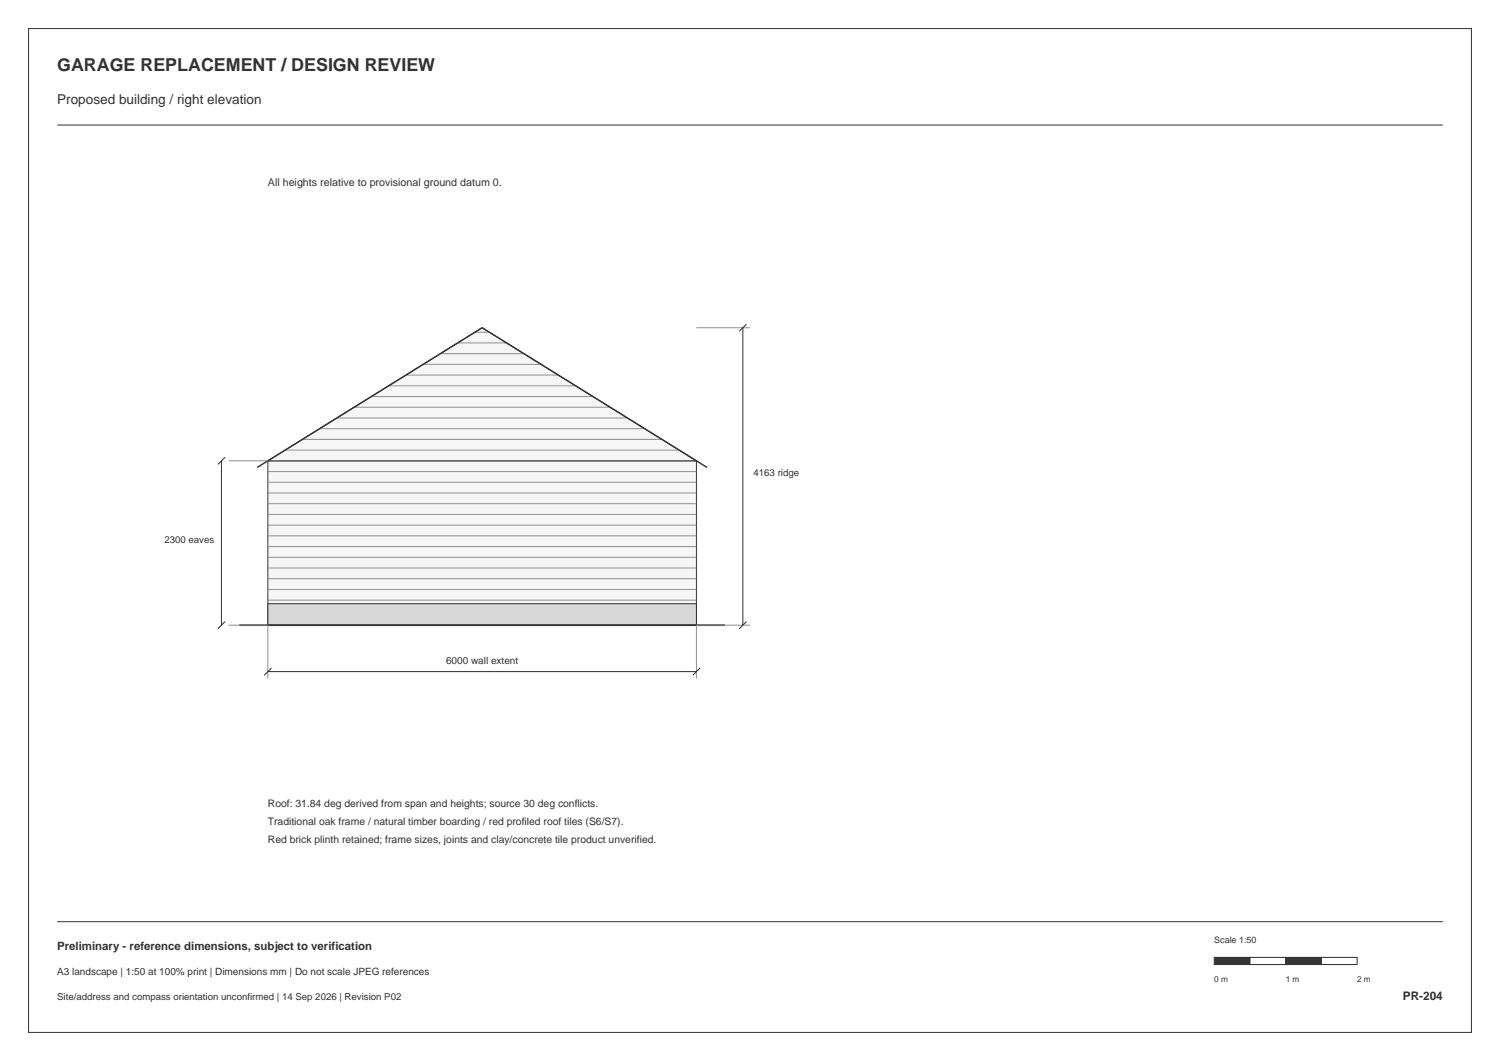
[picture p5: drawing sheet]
<svg xmlns="http://www.w3.org/2000/svg" width="420mm" height="297mm" viewBox="0 0 420 297" stroke-linecap="round" stroke-linejoin="round" font-family="sans-serif">
<defs><g id="words">
<text font-size="5" fill="#26353c" x="16" y="20">GARAGE REPLACEMENT / DESIGN REVIEW</text>
<text font-size="3.8" fill="#26353c" x="16" y="29">Proposed building / right elevation</text>
<text font-size="3.3" fill="#26353c" x="392.8" y="280">PR-204</text>
<text font-size="3.2" fill="#26353c" x="16" y="266">Preliminary - reference dimensions, subject to verification</text>
<text font-size="3" fill="#26353c" x="75" y="52">All heights relative to provisional ground datum 0.</text>
<g font-size="2.9" fill="#26353c">
<text x="75" y="226">Roof: 31.84 deg derived from span and heights; source 30 deg conflicts.</text>
<text x="75" y="231">Traditional oak frame / natural timber boarding / red profiled roof tiles (S6/S7).</text>
<text x="75" y="236">Red brick plinth retained; frame sizes, joints and clay/concrete tile product unverified.</text>
</g>
<g font-size="2.8" fill="#26353c">
<text x="124.9" y="186">6000 wall extent</text>
<text x="16" y="273">A3 landscape | 1:50 at 100% print | Dimensions mm | Do not scale JPEG references</text>
</g>
<g font-size="2.7" fill="#26353c">
<text x="211" y="133.4">4163 ridge</text>
<text x="46" y="152">2300 eaves</text>
<text x="16" y="280">Site/address and compass orientation unconfirmed | 14 Sep 2026 | Revision P02</text>
</g>
<text font-size="2.5" fill="#26353c" x="340" y="264">Scale 1:50</text>
<g font-size="2.3" fill="#26353c">
<text x="340" y="275">0 m</text>
<text x="360" y="275">1 m</text>
<text x="380" y="275">2 m</text>
</g>
</g></defs>
<path d="M8 8h404v281h-404zM16 35h388M16 258h388" fill="none" stroke="#26353c" stroke-width=".28"/>
<path d="M340 268h10v2h-10z" fill-rule="evenodd" fill="#26353c" stroke="#26353c" stroke-width=".28"/>
<path d="M350 268h10v2h-10z" fill-rule="evenodd" fill="#fff" stroke="#26353c" stroke-width=".28"/>
<path d="M360 268h10v2h-10z" fill-rule="evenodd" fill="#26353c" stroke="#26353c" stroke-width=".28"/>
<path d="M370 268h10v2h-10z" fill-rule="evenodd" fill="#fff" stroke="#26353c" stroke-width=".28"/>
<path d="M75 129h120v46h-120z" fill-rule="evenodd" fill="#f5f6f5" stroke="#26353c" stroke-width=".28"/>
<g fill="none" stroke="#879399" stroke-width=".28">
<path d="M75 132h120M75 135h120M75 138h120M75 141h120M75 144h120M75 147h120M75 150h120M75 153h120M75 156h120M75 159h120M75 162h120M75 165h120"/>
<path d="M75 168h120M75 171h120M75 174h120"/>
</g>
<path d="M75 129l60-37.3 60 37.3z" fill="#f5f6f5" stroke="#26353c" stroke-width=".28"/>
<path d="M123.3 99h23.4M128.1 96h13.8M133 93h4M89.5 120h91M94.3 117h81.4M99.2 114h71.6M104 111h62M108.8 108h52.4M113.6 105h42.8M118.5 102h33M79.8 126h110.4M84.7 123h100.6" fill="none" stroke="#879399" stroke-width=".28"/>
<path d="M75 169h120v6h-120z" fill-rule="evenodd" fill="#e3d3cb" stroke="#26353c" stroke-width=".28"/>
<path d="M72 130.9l63-39.2 63 39.2" fill="none" stroke="#26353c" stroke-width=".4"/>
<path d="M67 175h136" fill="none" stroke="#26353c" stroke-width=".5"/>
<path d="M195 91.7h15M64 129h11M64 175h11v15M210 175h-15v15" fill="none" stroke="#879399" stroke-width=".28"/>
<path d="M209 90.7l-2 2M63 128l-2 2M63 174l-2 2M209 174l-2 2M76 187l-2 2M196 187l-2 2" fill="none" stroke="#26353c" stroke-width=".3"/>
<path d="M208 91.7v83.3M62 129v46M75 188h120" fill="none" stroke="#26353c" stroke-width=".28"/>
<use href="#words"/>
</svg>
